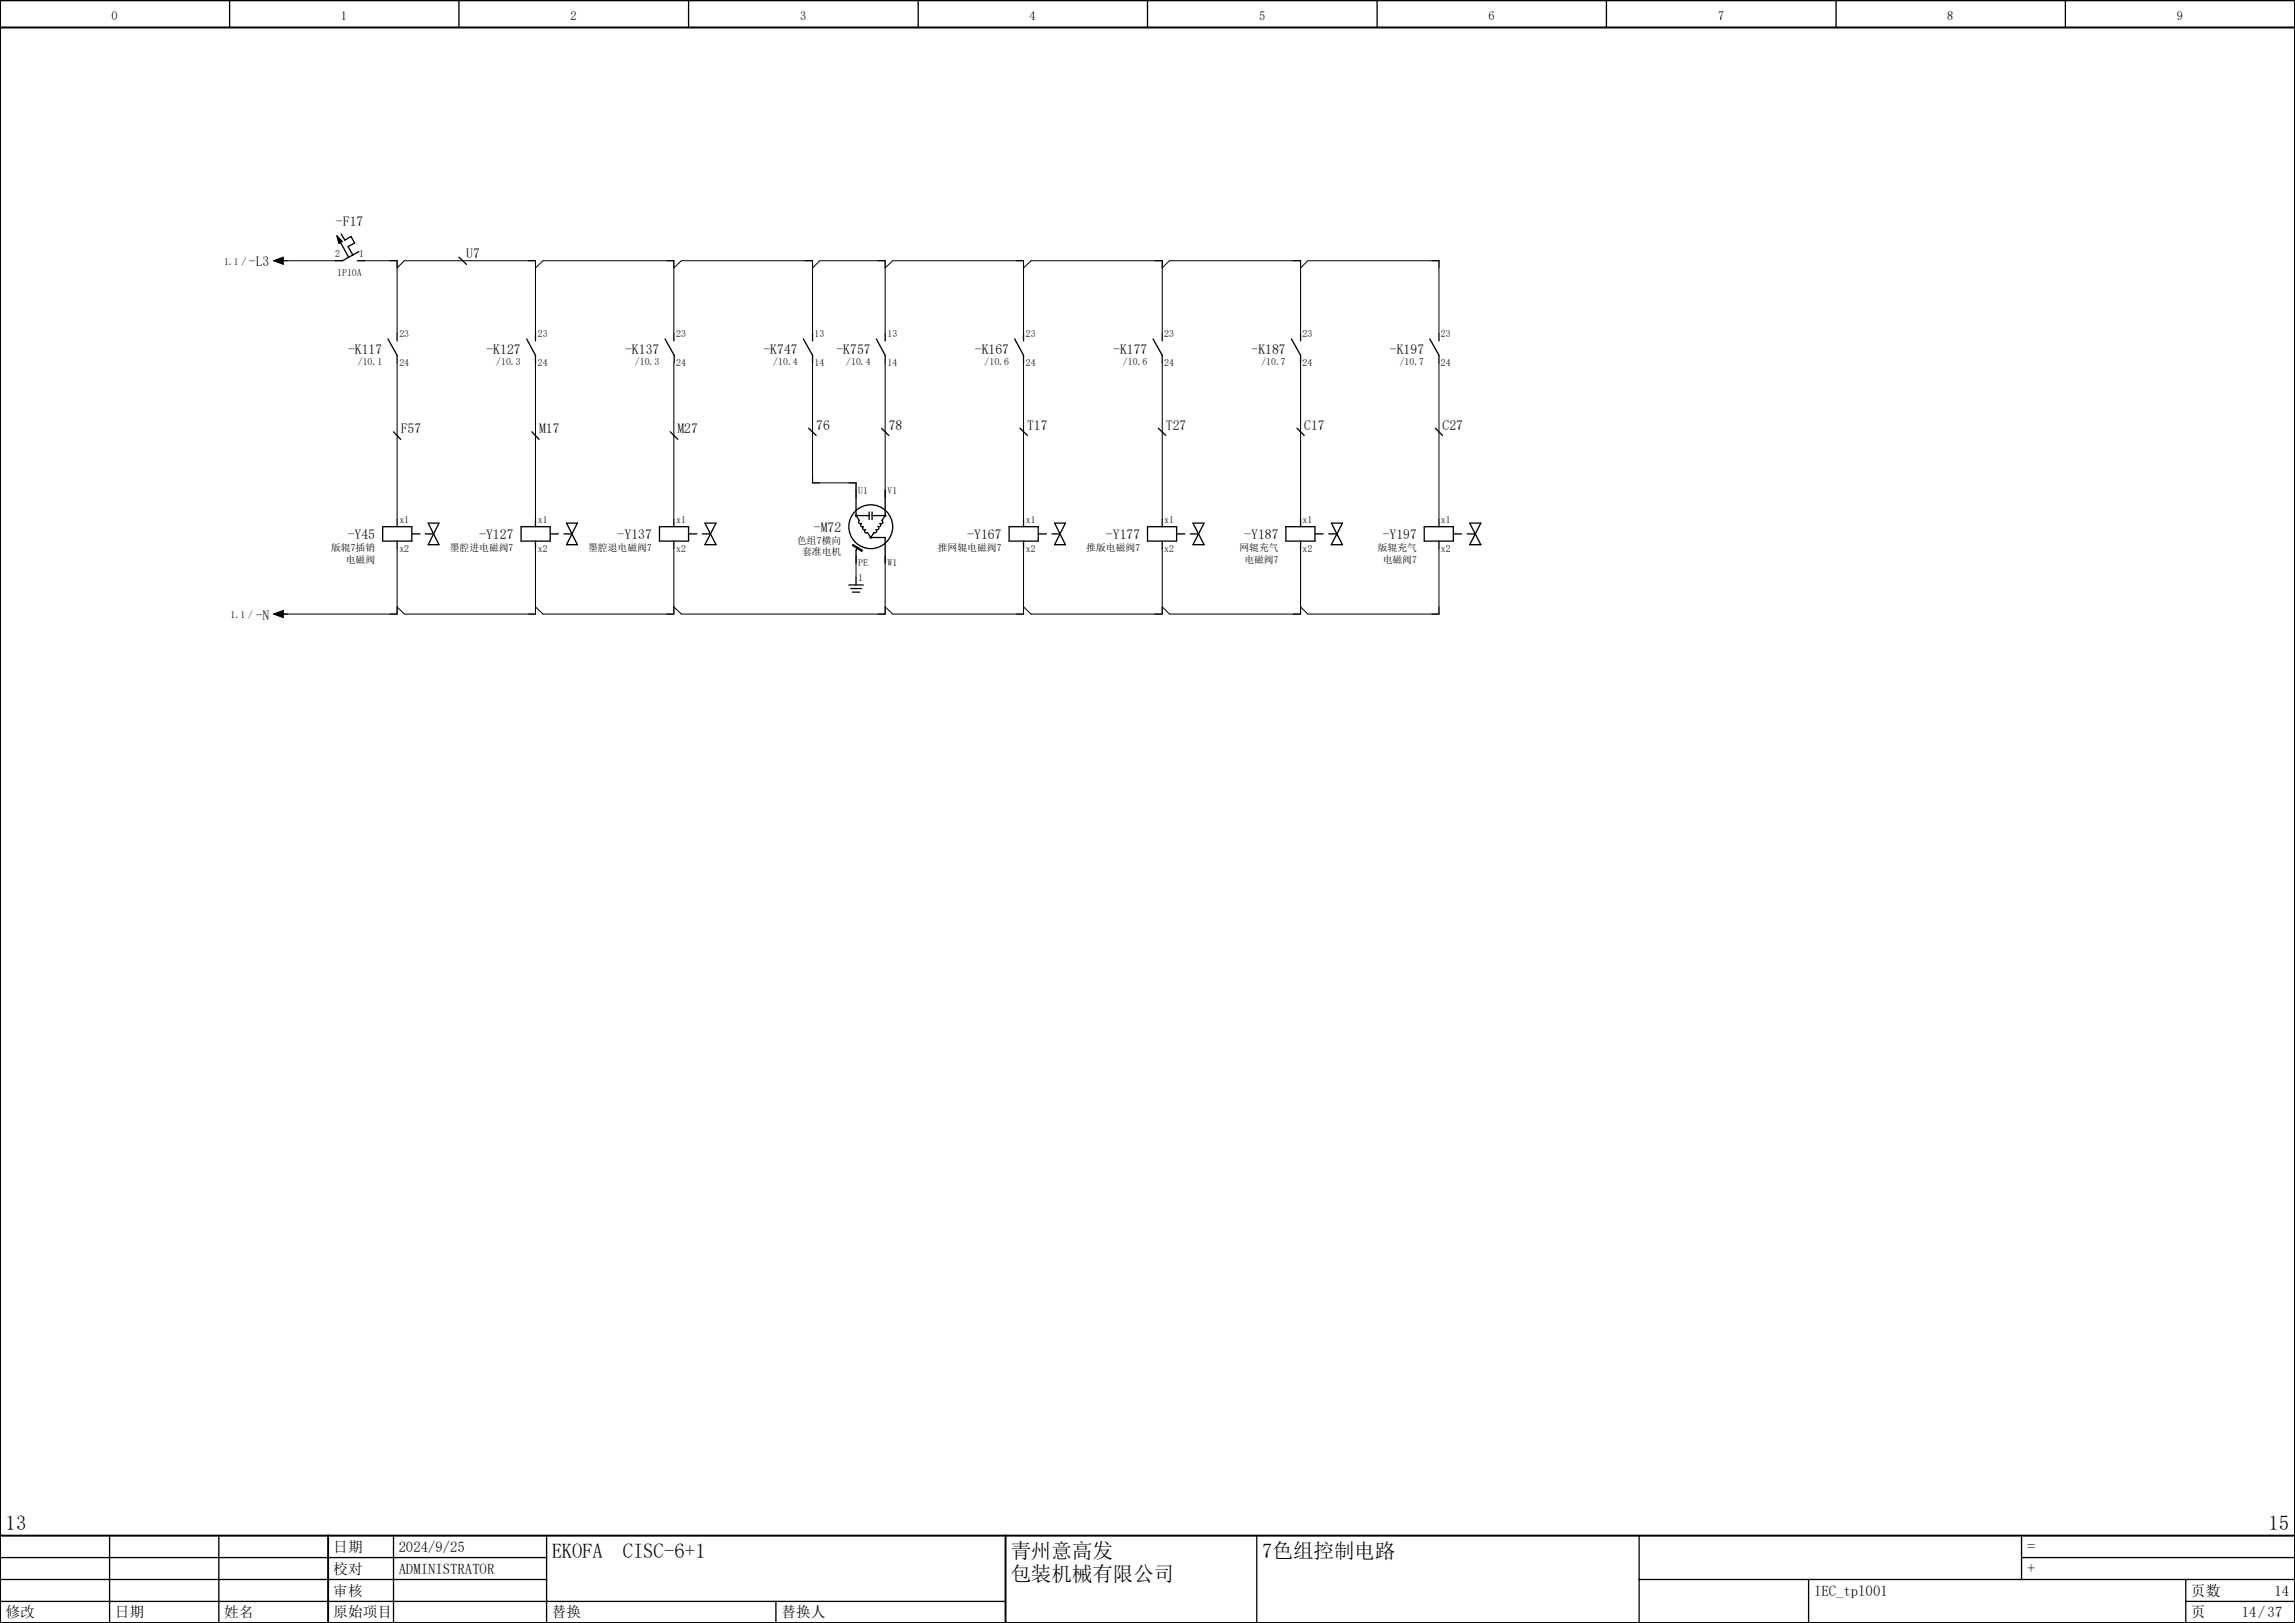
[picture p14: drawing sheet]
<svg xmlns="http://www.w3.org/2000/svg" width="297mm" height="210mm" viewBox="0 0 297 210" stroke-linecap="round" stroke-linejoin="round" font-family="sans-serif">
<defs><g id="words">
<g font-size="2.7">
<text x=".7" y="198">13</text>
<text x="293.6" y="198">15</text>
<text x="71.4" y="201.5">EKOFA</text>
<text x="80.6" y="201.5">CISC-6+1</text>
<text x="130.8" y="201.5">青州意高发</text>
<text x="163.4" y="201.5">7色组控制电路</text>
<text x="130.8" y="204.6">包装机械有限公司</text>
</g>
<g font-size="2.1">
<text x="262.3" y="203.7">+</text>
<text x="262.3" y="200.8">=</text>
</g>
<g font-size="1.9">
<text x="43.1" y="203.7">校对</text>
<text x="43.1" y="200.8">日期</text>
<text x="51.6" y="203.7">ADMINISTRATOR</text>
<text x="51.6" y="200.8">2024/9/25</text>
<text x=".7" y="209.3">修改</text>
<text x="14.9" y="209.3">日期</text>
<text x="29" y="209.3">姓名</text>
<text x="43.1" y="209.3">原始项目</text>
<text x="43.1" y="206.5">审核</text>
<text x="71.4" y="209.3">替换</text>
<text x="101.1" y="209.3">替换人</text>
<text x="234.8" y="206.5">IEC_tpl001</text>
<text x="283.5" y="206.5">页数</text>
<text x="283.5" y="209.3">页</text>
<text x="290.1" y="209.3">14/37</text>
<text x="294.3" y="206.5">14</text>
</g>
<g font-size="1.8">
<text x="43.5" y="29.2">-F17</text>
<text x="32.2" y="34.5">-L3</text>
<text x="60.3" y="33.4">U7</text>
<text x="45" y="45.8">-K117</text>
<text x="63" y="45.8">-K127</text>
<text x="80.9" y="45.8">-K137</text>
<text x="98.8" y="45.8">-K747</text>
<text x="108.2" y="45.8">-K757</text>
<text x="126.2" y="45.8">-K167</text>
<text x="144.1" y="45.8">-K177</text>
<text x="162" y="45.8">-K187</text>
<text x="179.9" y="45.8">-K197</text>
<text x="51.9" y="56">F57</text>
<text x="69.8" y="56">M17</text>
<text x="87.7" y="56">M27</text>
<text x="105.6" y="55.6">76</text>
<text x="115" y="55.6">78</text>
<text x="132.9" y="55.6">T17</text>
<text x="150.9" y="55.6">T27</text>
<text x="168.8" y="55.6">C17</text>
<text x="186.7" y="55.6">C27</text>
<text x="45" y="69.8">-Y45</text>
<text x="62" y="69.8">-Y127</text>
<text x="79.9" y="69.8">-Y137</text>
<text x="105.3" y="68.9">-M72</text>
<text x="125.2" y="69.8">-Y167</text>
<text x="143.1" y="69.8">-Y177</text>
<text x="161" y="69.8">-Y187</text>
<text x="178.9" y="69.8">-Y197</text>
<text x="33.1" y="80.2">-N</text>
</g>
<g font-size="1.6">
<text x="14.4" y="2.6">0</text>
<text x="44.1" y="2.6">1</text>
<text x="73.8" y="2.6">2</text>
<text x="103.5" y="2.6">3</text>
<text x="133.2" y="2.6">4</text>
<text x="162.9" y="2.6">5</text>
<text x="192.6" y="2.6">6</text>
<text x="222.3" y="2.6">7</text>
<text x="252" y="2.6">8</text>
<text x="281.7" y="2.6">9</text>
</g>
<g font-size="1.3">
<text x="29" y="34.2">1.1 /</text>
<text x="43.4" y="33.2">2</text>
<text x="43.6" y="35.7">1P10A</text>
<text x="46.5" y="33.2">1</text>
<text x="46.3" y="47.3">/10.1</text>
<text x="51.7" y="43.6">23</text>
<text x="51.7" y="47.3">24</text>
<text x="64.2" y="47.3">/10.3</text>
<text x="69.6" y="43.6">23</text>
<text x="69.6" y="47.3">24</text>
<text x="82.2" y="47.3">/10.3</text>
<text x="87.5" y="43.6">23</text>
<text x="87.5" y="47.3">24</text>
<text x="100.1" y="47.3">/10.4</text>
<text x="105.4" y="43.6">13</text>
<text x="105.4" y="47.3">14</text>
<text x="109.5" y="47.3">/10.4</text>
<text x="114.9" y="43.6">13</text>
<text x="114.9" y="47.3">14</text>
<text x="127.4" y="47.3">/10.6</text>
<text x="132.8" y="43.6">23</text>
<text x="132.8" y="47.3">24</text>
<text x="145.3" y="47.3">/10.6</text>
<text x="150.7" y="43.6">23</text>
<text x="150.7" y="47.3">24</text>
<text x="163.2" y="47.3">/10.7</text>
<text x="168.6" y="43.6">23</text>
<text x="168.6" y="47.3">24</text>
<text x="181.1" y="47.3">/10.7</text>
<text x="186.5" y="43.6">23</text>
<text x="186.5" y="47.3">24</text>
<text x="111.1" y="63.9">U1</text>
<text x="114.9" y="63.9">V1</text>
<text x="42.8" y="71.3">版辊7插销</text>
<text x="51.7" y="67.6">x1</text>
<text x="51.7" y="71.4">x2</text>
<text x="58.2" y="71.3">墨腔进电磁阀7</text>
<text x="69.6" y="67.6">x1</text>
<text x="69.6" y="71.4">x2</text>
<text x="76.1" y="71.3">墨腔退电磁阀7</text>
<text x="87.5" y="67.6">x1</text>
<text x="87.5" y="71.4">x2</text>
<text x="103.2" y="70.4">色组7横向</text>
<text x="103.8" y="71.8">套准电机</text>
<text x="121.4" y="71.3">推网辊电磁阀7</text>
<text x="132.8" y="67.6">x1</text>
<text x="132.8" y="71.4">x2</text>
<text x="140.6" y="71.3">推版电磁阀7</text>
<text x="150.7" y="67.6">x1</text>
<text x="150.7" y="71.4">x2</text>
<text x="160.4" y="71.3">网辊充气</text>
<text x="168.6" y="67.6">x1</text>
<text x="168.6" y="71.4">x2</text>
<text x="178.3" y="71.3">版辊充气</text>
<text x="186.5" y="67.6">x1</text>
<text x="186.5" y="71.4">x2</text>
<text x="44.7" y="72.8">电磁阀</text>
<text x="111.1" y="75.2">1</text>
<text x="111.1" y="73.3">PE</text>
<text x="114.9" y="73.3">W1</text>
<text x="161" y="72.8">电磁阀7</text>
<text x="178.9" y="72.8">电磁阀7</text>
<text x="29.8" y="80">1.1 /</text>
</g>
</g></defs>
<path d="M210.1 -.1l-210.1 210.2M0 160.4l70.2 49.6M-.1 210l.2 .1" fill="none" stroke="#fff" stroke-width=".13"/>
<g fill="none" stroke="#000" stroke-width=".17">
<path d="M29.7 0v3.6M59.4 0v3.6M89.1 0v3.6M118.8 0v3.6M148.5 0v3.6M178.2 0v3.6M207.9 0v3.6M237.6 0v3.6M267.3 0v3.6M43.6 30.5l.7 .7-.4 .3zM44.1 31.4l1 1.9M44.2 30.3l.4 .8 .8-.5 .5 .9-.9 .4 .7 1.1"/>
<path d="M46.2 33.7h1M46.4 32.6l-2.1 1.1h-.9M59.4 33.3l1 .9M50.2 43.9l1.2 2.1v.9M50.9 55.9l1 1M51.4 43.2v.9M68.2 43.9l1.1 2.1v.9M68.8 55.9l1 1M69.3 43.2v.9M86.1 43.9l1.1 2.1v.9M86.7 55.9l1 1M87.2 43.2v.9"/>
<path d="M104 43.9l1.2 2.1v.9M104.6 55.4l1 .9M105.2 43.2v.9M113.4 43.9l1.2 2.1v.9M114.1 55.4l.9 .9M114.6 43.2v.9M131.3 43.9l1.2 2.1v.9M132 55.4l1 .9M132.5 43.2v.9M149.2 43.9l1.2 2.1v.9M149.9 55.4l1 .9M150.4 43.2v.9"/>
<path d="M167.1 43.9l1.2 2.1v.9M167.9 55.4l.9 .9M168.3 43.2v.9M185 43.9l1.2 2.1v.9M185.8 55.4l.9 .9M186.2 43.2v.9M49.5 68.2h3.8v1.8h-3.8zM51.4 67.2v1M51.4 70v1M53.3 69.1h1.1M55 69.1h1.1M55.4 67.7h1.4l-1.4 2.8h1.4z"/>
<path d="M67.4 68.2h3.8v1.8h-3.8zM69.3 67.2v1M69.3 70v1M71.2 69.1h1.1M73 69.1h1M73.3 67.7h1.4l-1.4 2.8h1.4zM85.3 68.2h3.8v1.8h-3.8zM87.2 67.2v1M87.2 70v1M89.1 69.1h1.1M90.9 69.1h1M91.2 67.7h1.5l-1.5 2.8h1.5z"/>
<path d="M109.9 75.7h1.8M110.1 76.2h1.4M110.3 76.6h1M110.3 70.6l.1-.1 1.2 .7-.1 .1zM110.8 66.7l.4 .7-.1 .1 .1 .2 .1 .1 .2-.1-.1 .4 .2 .1h.1l-.1 .1 .1 .2 .1 .1 .2-.1-.1 .2v.2l.2 .1 .2-.1 .4 .7M110.8 63.4v3.3M110.8 74.8v.9M110.8 66.7h1.7M111 70.8l-.2 .4v1.7M112.5 66.3v.9M112.7 69.6h1.9v3.3M112.9 66.7h1.7"/>
<path d="M112.9 66.3v.9M114.6 66.7l-.5 .7 .2 .1-.1 .2-.1 .1-.2-.1 .1 .2v.2l-.2 .1-.2-.1 .1 .4h-.3l.1 .2-.1 .1-.1 .2-.2-.1-.4 .7M114.6 63.4v3.3M130.6 68.2h3.8v1.8h-3.8zM132.5 67.2v1M132.5 70v1M134.4 69.1h1M136.1 69.1h1.1M136.5 67.7h1.4l-1.4 2.8h1.4zM148.5 68.2h3.8v1.8h-3.8zM150.4 67.2v1M150.4 70v1"/>
<path d="M152.3 69.1h1M154.1 69.1h1M154.4 67.7h1.4l-1.4 2.8h1.4zM166.4 68.2h3.8v1.8h-3.8zM168.3 67.2v1M168.3 70v1M170.2 69.1h1M172 69.1h1M172.3 67.7h1.4l-1.4 2.8h1.4zM184.3 68.2h3.8v1.8h-3.8zM186.2 67.2v1M186.2 70v1"/>
<path d="M188.1 69.1h1M189.9 69.1h1M190.2 67.7h1.4l-1.4 2.8h1.4zM14.2 198.7v11.3M28.3 198.7v11.3M50.9 198.7v11.3M70.7 198.7v11.3M162.6 198.7v11.3M212.1 198.7v11.3M261.6 198.7v5.7M0 207.2h130.1M0 204.4h70.7"/>
<path d="M0 201.5h70.7M100.4 207.2v2.8M212.1 204.4h84.9M234.1 204.4v5.6M261.6 201.5h35.4M282.9 207.2h14.1M282.9 204.4v5.6"/>
<circle cx="112.7" cy="68.2" r="2.84"/>
</g>
<path d="M0 3.6h297M0 0h297v210h-297zM0 198.7h297M42.5 198.7v11.3M130.1 198.7v11.3" fill="none" stroke="#000" stroke-width=".25"/>
<g fill="none" stroke="#000" stroke-width=".13">
<path d="M35.4 33.7l1.3-.4v.9zM36.3 33.7h7.1M47.2 33.7h4.2v9.5M51.4 34.7l.9-1h17v9.5M69.3 34.7l1-1h16.9v9.5M87.2 34.7l1-1h17v9.5M105.2 34.7l.9-1h8.5v9.5M114.6 34.7l.9-1h17v9.5M132.5 34.7l.9-1h17v9.5M150.4 34.7l.9-1h17v9.5M168.3 34.7l.9-1h17v9.5M51.4 46.9v20.3"/>
<path d="M69.3 46.9v20.3M87.2 46.9v20.3M105.2 46.9v15.6h5.6v1.9M114.6 46.9v17.5M132.5 46.9v20.3M150.4 46.9v20.3M168.3 46.9v20.3M186.2 46.9v20.3M35.4 79.5l1.3-.5v.9zM51.4 71v8.5h-15.1M69.3 71v8.5h-17l-.9-1M87.2 71v8.5h-16.9l-1-1"/>
<path d="M110.8 71.9v2.9M114.6 71.9v7.6h-26.4l-1-1M132.5 71v8.5h-17l-.9-1M150.4 71v8.5h-17l-.9-1M168.3 71v8.5h-17l-.9-1M186.2 71v8.5h-17l-.9-1"/>
</g>
<g fill="#000">
<path d="M110.7 66.6h.2l.1 .1h-.2h.2l-.1 .1h-.2z" fill-rule="evenodd"/>
<path d="M112.6 69.4h.2l.1 .2h-.2h.2l-.1 .1h-.2z" fill-rule="evenodd"/>
<path d="M114.4 66.6h.3v.1h-.1h.1v.1h-.3z" fill-rule="evenodd"/>
</g>
<path d="M35.4 33.7l1.3-.4v.9zM43.6 30.5l.7 .7-.4 .3zM35.4 79.5l1.3-.5v.9zM110.3 70.6l.1-.1 1.2 .7-.1 .1z" fill="#000"/>
<use href="#words"/>
</svg>
